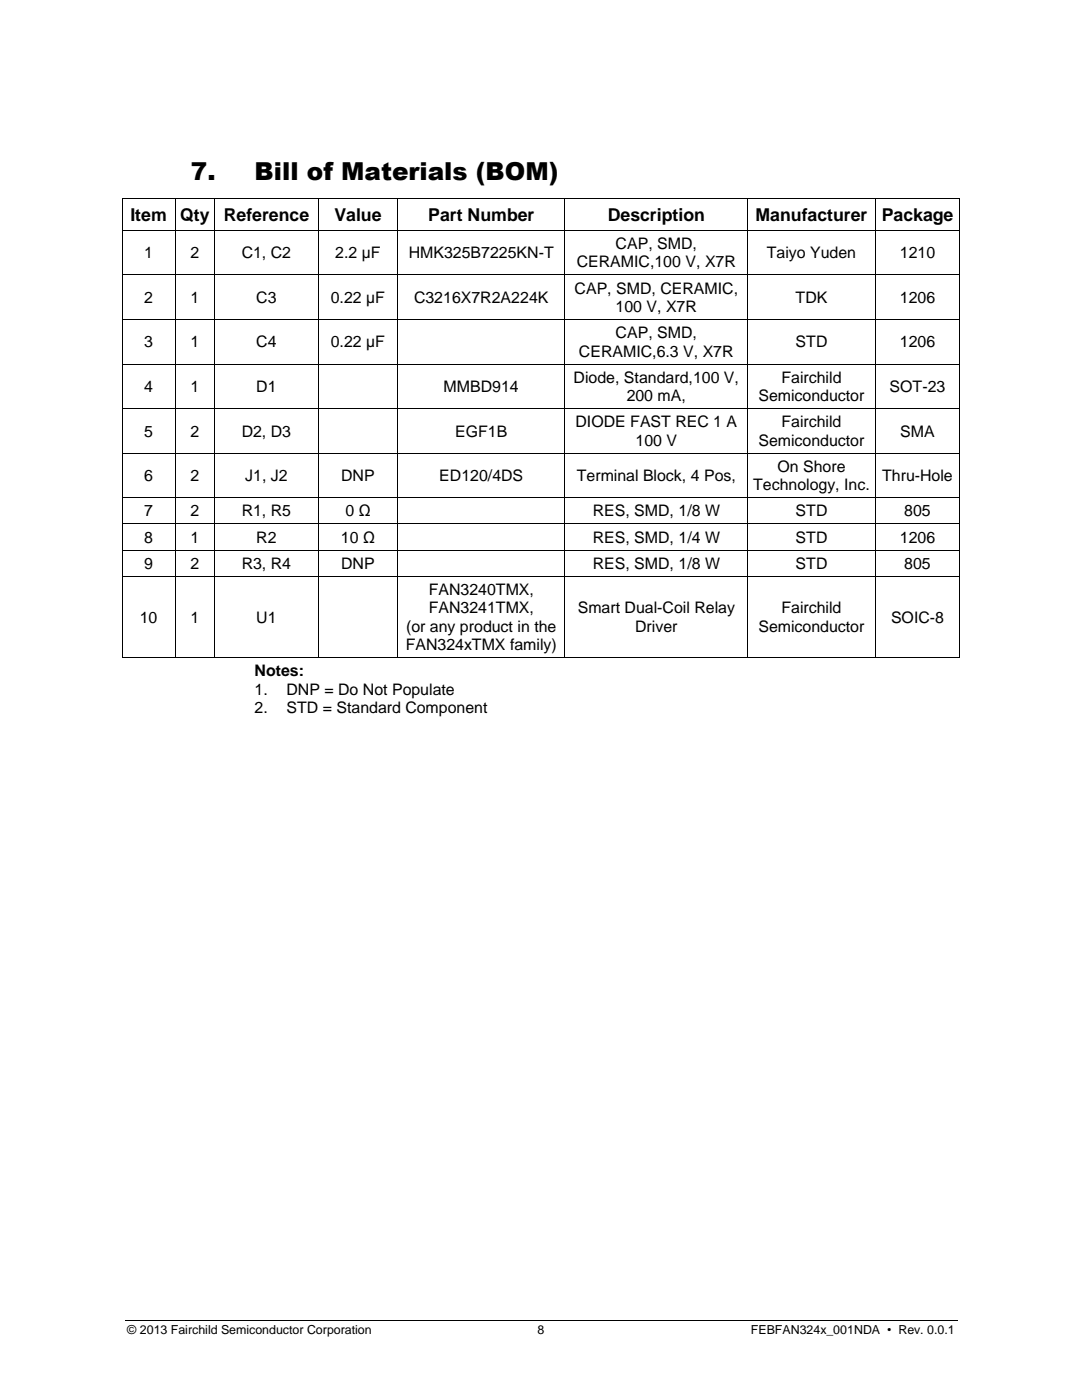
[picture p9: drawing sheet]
<svg xmlns="http://www.w3.org/2000/svg" width="216mm" height="279mm" viewBox="0 0 216 279" stroke-linecap="round" stroke-linejoin="round" font-family="sans-serif">
<defs><g id="words">
<g font-size="4.9">
<text x="38.1" y="35.9">7.</text>
<text x="50.8" y="35.9">Bill of Materials (BOM)</text>
</g>
<g font-size="3.5">
<text x="26" y="44.1">Item</text>
<text x="35.9" y="44.1">Qty</text>
<text x="44.6" y="44.1">Reference</text>
<text x="66.7" y="44.1">Value</text>
<text x="85.5" y="44.1">Part Number</text>
<text x="121.3" y="44.1">Description</text>
<text x="150.7" y="44.1">Manufacturer</text>
<text x="175.9" y="44.1">Package</text>
</g>
<g font-size="3.2">
<text x="28.8" y="51.6">1</text>
<text x="38" y="51.6">2</text>
<text x="48.2" y="51.6">C1, C2</text>
<text x="66.9" y="51.6">2.2 µF</text>
<text x="81.6" y="51.6">HMK325B7225KN-T</text>
<text x="115.1" y="53.4">CERAMIC,100 V, X7R</text>
<text x="122.8" y="49.7">CAP, SMD,</text>
<text x="153" y="51.6">Taiyo Yuden</text>
<text x="179.5" y="51.6">1210</text>
<text x="114.7" y="58.6">CAP, SMD, CERAMIC,</text>
<text x="28.8" y="60.5">2</text>
<text x="38" y="60.5">1</text>
<text x="51.1" y="60.5">C3</text>
<text x="66" y="60.5">0.22 µF</text>
<text x="82.6" y="60.5">C3216X7R2A224K</text>
<text x="122.8" y="62.3">100 V, X7R</text>
<text x="158.7" y="60.5">TDK</text>
<text x="179.5" y="60.5">1206</text>
<text x="28.8" y="69.3">3</text>
<text x="38" y="69.3">1</text>
<text x="51.1" y="69.3">C4</text>
<text x="66" y="69.3">0.22 µF</text>
<text x="115.5" y="71.1">CERAMIC,6.3 V, X7R</text>
<text x="122.8" y="67.5">CAP, SMD,</text>
<text x="158.7" y="69.3">STD</text>
<text x="179.5" y="69.3">1206</text>
<text x="114.5" y="76.4">Diode, Standard,100 V,</text>
<text x="155.9" y="76.4">Fairchild</text>
<text x="28.8" y="78.2">4</text>
<text x="38" y="78.2">1</text>
<text x="51.1" y="78.2">D1</text>
<text x="88.5" y="78.2">MMBD914</text>
<text x="125" y="80">200 mA,</text>
<text x="151.3" y="80">Semiconductor</text>
<text x="177.5" y="78.2">SOT-23</text>
<text x="28.8" y="87.1">5</text>
<text x="38" y="87.1">2</text>
<text x="48.2" y="87.1">D2, D3</text>
<text x="90.8" y="87.1">EGF1B</text>
<text x="114.8" y="85.3">DIODE FAST REC 1 A</text>
<text x="126.8" y="88.9">100 V</text>
<text x="151.3" y="88.9">Semiconductor</text>
<text x="155.9" y="85.3">Fairchild</text>
<text x="179.6" y="87.1">SMA</text>
<text x="155.1" y="94.2">On Shore</text>
<text x="28.8" y="96">6</text>
<text x="38" y="96">2</text>
<text x="48.9" y="96">J1, J2</text>
<text x="68.1" y="96">DNP</text>
<text x="87.7" y="96">ED120/4DS</text>
<text x="115.1" y="96">Terminal Block, 4 Pos,</text>
<text x="150.3" y="97.8">Technology, Inc.</text>
<text x="176" y="96">Thru-Hole</text>
<text x="28.8" y="103.1">7</text>
<text x="38" y="103.1">2</text>
<text x="48.2" y="103.1">R1, R5</text>
<text x="68.9" y="103.1">0 Ω</text>
<text x="118.3" y="103.1">RES, SMD, 1/8 W</text>
<text x="158.7" y="103.1">STD</text>
<text x="180.4" y="103.1">805</text>
<text x="28.8" y="108.3">8</text>
<text x="28.8" y="113.5">9</text>
<text x="38" y="108.3">1</text>
<text x="38" y="113.5">2</text>
<text x="48.2" y="113.5">R3, R4</text>
<text x="51.1" y="108.3">R2</text>
<text x="68" y="108.3">10 Ω</text>
<text x="68.1" y="113.5">DNP</text>
<text x="118.3" y="108.3">RES, SMD, 1/4 W</text>
<text x="118.3" y="113.5">RES, SMD, 1/8 W</text>
<text x="158.7" y="108.3">STD</text>
<text x="158.7" y="113.5">STD</text>
<text x="179.5" y="108.3">1206</text>
<text x="180.4" y="113.5">805</text>
<text x="85.5" y="118.8">FAN3240TMX,</text>
<text x="27.9" y="124.3">10</text>
<text x="38" y="124.3">1</text>
<text x="51.1" y="124.3">U1</text>
<text x="85.5" y="122.4">FAN3241TMX,</text>
<text x="115.3" y="122.4">Smart Dual-Coil Relay</text>
<text x="155.9" y="122.4">Fairchild</text>
<text x="177.8" y="124.3">SOIC-8</text>
<text x="80.9" y="129.7">FAN324xTMX family)</text>
<text x="81" y="126.1">(or any product in the</text>
<text x="126.7" y="126.1">Driver</text>
<text x="151.3" y="126.1">Semiconductor</text>
<text x="50.8" y="134.9">Notes:</text>
<text x="50.8" y="138.6">1.</text>
<text x="50.8" y="142.3">2.</text>
<text x="57.2" y="138.6">DNP = Do Not Populate</text>
<text x="57.2" y="142.3">STD = Standard Component</text>
</g>
<g font-size="2.5">
<text x="25.4" y="266.2">© 2013 Fairchild Semiconductor Corporation</text>
<text x="107.3" y="266.2">8</text>
<text x="149.8" y="266.2">FEBFAN324x_001NDA • Rev. 0.0.1</text>
</g>
</g></defs>
<g fill="none" stroke="#000" stroke-width=".2">
<path d="M24.4 39.7v6.2M24.5 39.6h10.3M34.9 39.7v6.2M35 39.6h7.8M42.9 39.7v6.2M43 39.6h20.4M63.5 39.7v6.2M63.6 39.6h15.7M79.4 39.7v6.2M79.5 39.6h33.1M112.7 39.7v6.2M112.8 39.6h36.4"/>
<path d="M149.2 39.7v6.2M149.3 39.6h25.3M174.6 39.7v6.2M174.7 39.6h16.8M191.5 39.7v6.2M24.4 46.1v8.7M24.4 55v8.7M24.5 46h10.3M24.5 54.9h10.3M34.9 46.1v8.7M34.9 55v8.7M35 46h7.8"/>
<path d="M35 54.9h7.8M42.9 46.1v8.7M42.9 55v8.7M43 46h20.4M43 54.9h20.4M63.5 46.1v8.7M63.5 55v8.7M63.6 46h15.7M63.6 54.9h15.7M79.4 46.1v8.7M79.4 55v8.7M79.5 46h33.1"/>
<path d="M79.5 54.9h33.1M112.7 46.1v8.7M112.7 55v8.7M112.8 46h36.4M112.8 54.9h36.4M149.2 46.1v8.7M149.2 55v8.7M149.3 46h25.3M149.3 54.9h25.3M174.6 46.1v8.7M174.6 55v8.7M174.7 46h16.8"/>
<path d="M174.7 54.9h16.8M191.5 46.1v8.7M191.5 55v8.7M24.4 63.8v8.8M24.4 72.7v8.8M24.5 63.8h10.3M24.5 72.7h10.3M34.9 63.8v8.8M34.9 72.7v8.8M35 63.8h7.8M35 72.7h7.8M42.9 63.8v8.8"/>
<path d="M42.9 72.7v8.8M43 63.8h20.4M43 72.7h20.4M63.5 63.8v8.8M63.5 72.7v8.8M63.6 63.8h15.7M63.6 72.7h15.7M79.4 63.8v8.8M79.4 72.7v8.8M79.5 63.8h33.1M79.5 72.7h33.1M112.7 63.8v8.8"/>
<path d="M112.7 72.7v8.8M112.8 63.8h36.4M112.8 72.7h36.4M149.2 63.8v8.8M149.2 72.7v8.8M149.3 63.8h25.3M149.3 72.7h25.3M174.6 63.8v8.8M174.6 72.7v8.8M174.7 63.8h16.8M174.7 72.7h16.8M191.5 63.8v8.8"/>
<path d="M191.5 72.7v8.8M24.4 81.6v8.7M24.4 90.5v8.7M24.4 99.4v5.1M24.5 81.5h10.3M24.5 90.4h10.3M24.5 99.3h10.3M34.9 81.6v8.7M34.9 90.5v8.7M34.9 99.4v5.1M35 81.5h7.8M35 90.4h7.8"/>
<path d="M35 99.3h7.8M42.9 81.6v8.7M42.9 90.5v8.7M42.9 99.4v5.1M43 81.5h20.4M43 90.4h20.4M43 99.3h20.4M63.5 81.6v8.7M63.5 90.5v8.7M63.5 99.4v5.1M63.6 81.5h15.7M63.6 90.4h15.7"/>
<path d="M63.6 99.3h15.7M79.4 81.6v8.7M79.4 90.5v8.7M79.4 99.4v5.1M79.5 81.5h33.1M79.5 90.4h33.1M79.5 99.3h33.1M112.7 81.6v8.7M112.7 90.5v8.7M112.7 99.4v5.1M112.8 81.5h36.4M112.8 90.4h36.4"/>
<path d="M112.8 99.3h36.4M149.2 81.6v8.7M149.2 90.5v8.7M149.2 99.4v5.1M149.3 81.5h25.3M149.3 90.4h25.3M149.3 99.3h25.3M174.6 81.6v8.7M174.6 90.5v8.7M174.6 99.4v5.1M174.7 81.5h16.8M174.7 90.4h16.8"/>
<path d="M174.7 99.3h16.8M191.5 81.6v8.7M191.5 90.5v8.7M191.5 99.4v5.1M24.4 104.7v5M24.4 109.9v5.1M24.4 115.1v16.1M24.5 104.6h10.3M24.5 109.8h10.3M24.5 115h10.3M34.9 104.7v5M34.9 109.9v5.1"/>
<path d="M34.9 115.1v16.1M35 104.6h7.8M35 109.8h7.8M35 115h7.8M42.9 104.7v5M42.9 109.9v5.1M42.9 115.1v16.1M43 104.6h20.4M43 109.8h20.4M43 115h20.4M63.5 104.7v5M63.5 109.9v5.1"/>
<path d="M63.5 115.1v16.1M63.6 104.6h15.7M63.6 109.8h15.7M63.6 115h15.7M79.4 104.7v5M79.4 109.9v5.1M79.4 115.1v16.1M79.5 104.6h33.1M79.5 109.8h33.1M79.5 115h33.1M112.7 104.7v5M112.7 109.9v5.1"/>
<path d="M112.7 115.1v16.1M112.8 104.6h36.4M112.8 109.8h36.4M112.8 115h36.4M149.2 104.7v5M149.2 109.9v5.1M149.2 115.1v16.1M149.3 104.6h25.3M149.3 109.8h25.3M149.3 115h25.3M174.6 104.7v5M174.6 109.9v5.1"/>
<path d="M174.6 115.1v16.1M174.7 104.6h16.8M174.7 109.8h16.8M174.7 115h16.8M191.5 104.7v5M191.5 109.9v5.1M191.5 115.1v16.1M24.5 131.2h10.3M35 131.2h7.8M43 131.2h20.4M63.6 131.2h15.7M79.5 131.2h33.1"/>
<path d="M112.8 131.2h36.4M149.3 131.2h25.3M174.7 131.2h16.8M24.9 263.4h166.2"/>
</g>
<g fill="#000">
<path d="M24.3 39.5h.2v.2h-.2z" fill-rule="evenodd"/>
<path d="M24.3 39.5h.2v.2h-.2z" fill-rule="evenodd"/>
<path d="M34.8 39.5h.2v.2h-.2z" fill-rule="evenodd"/>
<path d="M42.8 39.5h.2v.2h-.2z" fill-rule="evenodd"/>
<path d="M63.4 39.5h.2v.2h-.2z" fill-rule="evenodd"/>
<path d="M79.3 39.5h.2v.2h-.2z" fill-rule="evenodd"/>
<path d="M112.6 39.5h.2v.2h-.2z" fill-rule="evenodd"/>
<path d="M149.2 39.5h.1v.2h-.1z" fill-rule="evenodd"/>
<path d="M174.6 39.5h.1v.2h-.1z" fill-rule="evenodd"/>
<path d="M191.5 39.5h.1v.2h-.1z" fill-rule="evenodd"/>
<path d="M191.5 39.5h.1v.2h-.1z" fill-rule="evenodd"/>
<path d="M24.3 45.9h.2v.2h-.2z" fill-rule="evenodd"/>
<path d="M24.3 54.8h.2v.2h-.2z" fill-rule="evenodd"/>
<path d="M34.8 45.9h.2v.2h-.2z" fill-rule="evenodd"/>
<path d="M34.8 54.8h.2v.2h-.2z" fill-rule="evenodd"/>
<path d="M42.8 45.9h.2v.2h-.2z" fill-rule="evenodd"/>
<path d="M42.8 54.8h.2v.2h-.2z" fill-rule="evenodd"/>
<path d="M63.4 45.9h.2v.2h-.2z" fill-rule="evenodd"/>
<path d="M63.4 54.8h.2v.2h-.2z" fill-rule="evenodd"/>
<path d="M79.3 45.9h.2v.2h-.2z" fill-rule="evenodd"/>
<path d="M79.3 54.8h.2v.2h-.2z" fill-rule="evenodd"/>
<path d="M112.6 45.9h.2v.2h-.2z" fill-rule="evenodd"/>
<path d="M112.6 54.8h.2v.2h-.2z" fill-rule="evenodd"/>
<path d="M149.2 45.9h.1v.2h-.1z" fill-rule="evenodd"/>
<path d="M149.2 54.8h.1v.2h-.1z" fill-rule="evenodd"/>
<path d="M174.6 45.9h.1v.2h-.1z" fill-rule="evenodd"/>
<path d="M174.6 54.8h.1v.2h-.1z" fill-rule="evenodd"/>
<path d="M191.5 45.9h.1v.2h-.1z" fill-rule="evenodd"/>
<path d="M191.5 54.8h.1v.2h-.1z" fill-rule="evenodd"/>
<path d="M24.3 63.7h.2v.1h-.2z" fill-rule="evenodd"/>
<path d="M24.3 72.6h.2v.1h-.2z" fill-rule="evenodd"/>
<path d="M34.8 63.7h.2v.1h-.2z" fill-rule="evenodd"/>
<path d="M34.8 72.6h.2v.1h-.2z" fill-rule="evenodd"/>
<path d="M42.8 63.7h.2v.1h-.2z" fill-rule="evenodd"/>
<path d="M42.8 72.6h.2v.1h-.2z" fill-rule="evenodd"/>
<path d="M63.4 63.7h.2v.1h-.2z" fill-rule="evenodd"/>
<path d="M63.4 72.6h.2v.1h-.2z" fill-rule="evenodd"/>
<path d="M79.3 63.7h.2v.1h-.2z" fill-rule="evenodd"/>
<path d="M79.3 72.6h.2v.1h-.2z" fill-rule="evenodd"/>
<path d="M112.6 63.7h.2v.1h-.2z" fill-rule="evenodd"/>
<path d="M112.6 72.6h.2v.1h-.2z" fill-rule="evenodd"/>
<path d="M149.2 63.7h.1v.1h-.1z" fill-rule="evenodd"/>
<path d="M149.2 72.6h.1v.1h-.1z" fill-rule="evenodd"/>
<path d="M174.6 63.7h.1v.1h-.1z" fill-rule="evenodd"/>
<path d="M174.6 72.6h.1v.1h-.1z" fill-rule="evenodd"/>
<path d="M191.5 63.7h.1v.1h-.1z" fill-rule="evenodd"/>
<path d="M191.5 72.6h.1v.1h-.1z" fill-rule="evenodd"/>
<path d="M24.3 81.5h.2v.1h-.2z" fill-rule="evenodd"/>
<path d="M24.3 90.3h.2v.2h-.2z" fill-rule="evenodd"/>
<path d="M24.3 99.2h.2v.2h-.2z" fill-rule="evenodd"/>
<path d="M34.8 81.5h.2v.1h-.2z" fill-rule="evenodd"/>
<path d="M34.8 90.3h.2v.2h-.2z" fill-rule="evenodd"/>
<path d="M34.8 99.2h.2v.2h-.2z" fill-rule="evenodd"/>
<path d="M42.8 81.5h.2v.1h-.2z" fill-rule="evenodd"/>
<path d="M42.8 90.3h.2v.2h-.2z" fill-rule="evenodd"/>
<path d="M42.8 99.2h.2v.2h-.2z" fill-rule="evenodd"/>
<path d="M63.4 81.5h.2v.1h-.2z" fill-rule="evenodd"/>
<path d="M63.4 90.3h.2v.2h-.2z" fill-rule="evenodd"/>
<path d="M63.4 99.2h.2v.2h-.2z" fill-rule="evenodd"/>
<path d="M79.3 81.5h.2v.1h-.2z" fill-rule="evenodd"/>
<path d="M79.3 90.3h.2v.2h-.2z" fill-rule="evenodd"/>
<path d="M79.3 99.2h.2v.2h-.2z" fill-rule="evenodd"/>
<path d="M112.6 81.5h.2v.1h-.2z" fill-rule="evenodd"/>
<path d="M112.6 90.3h.2v.2h-.2z" fill-rule="evenodd"/>
<path d="M112.6 99.2h.2v.2h-.2z" fill-rule="evenodd"/>
<path d="M149.2 81.5h.1v.1h-.1z" fill-rule="evenodd"/>
<path d="M149.2 90.3h.1v.2h-.1z" fill-rule="evenodd"/>
<path d="M149.2 99.2h.1v.2h-.1z" fill-rule="evenodd"/>
<path d="M174.6 81.5h.1v.1h-.1z" fill-rule="evenodd"/>
<path d="M174.6 90.3h.1v.2h-.1z" fill-rule="evenodd"/>
<path d="M174.6 99.2h.1v.2h-.1z" fill-rule="evenodd"/>
<path d="M191.5 81.5h.1v.1h-.1z" fill-rule="evenodd"/>
<path d="M191.5 90.3h.1v.2h-.1z" fill-rule="evenodd"/>
<path d="M191.5 99.2h.1v.2h-.1z" fill-rule="evenodd"/>
<path d="M24.3 104.5h.2v.2h-.2z" fill-rule="evenodd"/>
<path d="M24.3 109.7h.2v.2h-.2z" fill-rule="evenodd"/>
<path d="M24.3 115h.2v.1h-.2z" fill-rule="evenodd"/>
<path d="M34.8 104.5h.2v.2h-.2z" fill-rule="evenodd"/>
<path d="M34.8 109.7h.2v.2h-.2z" fill-rule="evenodd"/>
<path d="M34.8 115h.2v.1h-.2z" fill-rule="evenodd"/>
<path d="M42.8 104.5h.2v.2h-.2z" fill-rule="evenodd"/>
<path d="M42.8 109.7h.2v.2h-.2z" fill-rule="evenodd"/>
<path d="M42.8 115h.2v.1h-.2z" fill-rule="evenodd"/>
<path d="M63.4 104.5h.2v.2h-.2z" fill-rule="evenodd"/>
<path d="M63.4 109.7h.2v.2h-.2z" fill-rule="evenodd"/>
<path d="M63.4 115h.2v.1h-.2z" fill-rule="evenodd"/>
<path d="M79.3 104.5h.2v.2h-.2z" fill-rule="evenodd"/>
<path d="M79.3 109.7h.2v.2h-.2z" fill-rule="evenodd"/>
<path d="M79.3 115h.2v.1h-.2z" fill-rule="evenodd"/>
<path d="M112.6 104.5h.2v.2h-.2z" fill-rule="evenodd"/>
<path d="M112.6 109.7h.2v.2h-.2z" fill-rule="evenodd"/>
<path d="M112.6 115h.2v.1h-.2z" fill-rule="evenodd"/>
<path d="M149.2 104.5h.1v.2h-.1z" fill-rule="evenodd"/>
<path d="M149.2 109.7h.1v.2h-.1z" fill-rule="evenodd"/>
<path d="M149.2 115h.1v.1h-.1z" fill-rule="evenodd"/>
<path d="M174.6 104.5h.1v.2h-.1z" fill-rule="evenodd"/>
<path d="M174.6 109.7h.1v.2h-.1z" fill-rule="evenodd"/>
<path d="M174.6 115h.1v.1h-.1z" fill-rule="evenodd"/>
<path d="M191.5 104.5h.1v.2h-.1z" fill-rule="evenodd"/>
<path d="M191.5 109.7h.1v.2h-.1z" fill-rule="evenodd"/>
<path d="M191.5 115h.1v.1h-.1z" fill-rule="evenodd"/>
<path d="M24.3 131.2h.2v.1h-.2z" fill-rule="evenodd"/>
<path d="M24.3 131.2h.2v.1h-.2z" fill-rule="evenodd"/>
<path d="M34.8 131.2h.2v.1h-.2z" fill-rule="evenodd"/>
<path d="M42.8 131.2h.2v.1h-.2z" fill-rule="evenodd"/>
<path d="M63.4 131.2h.2v.1h-.2z" fill-rule="evenodd"/>
<path d="M79.3 131.2h.2v.1h-.2z" fill-rule="evenodd"/>
<path d="M112.6 131.2h.2v.1h-.2z" fill-rule="evenodd"/>
<path d="M149.2 131.2h.1v.1h-.1z" fill-rule="evenodd"/>
<path d="M174.6 131.2h.1v.1h-.1z" fill-rule="evenodd"/>
<path d="M191.5 131.2h.1v.1h-.1z" fill-rule="evenodd"/>
<path d="M191.5 131.2h.1v.1h-.1z" fill-rule="evenodd"/>
</g>
<use href="#words"/>
</svg>
